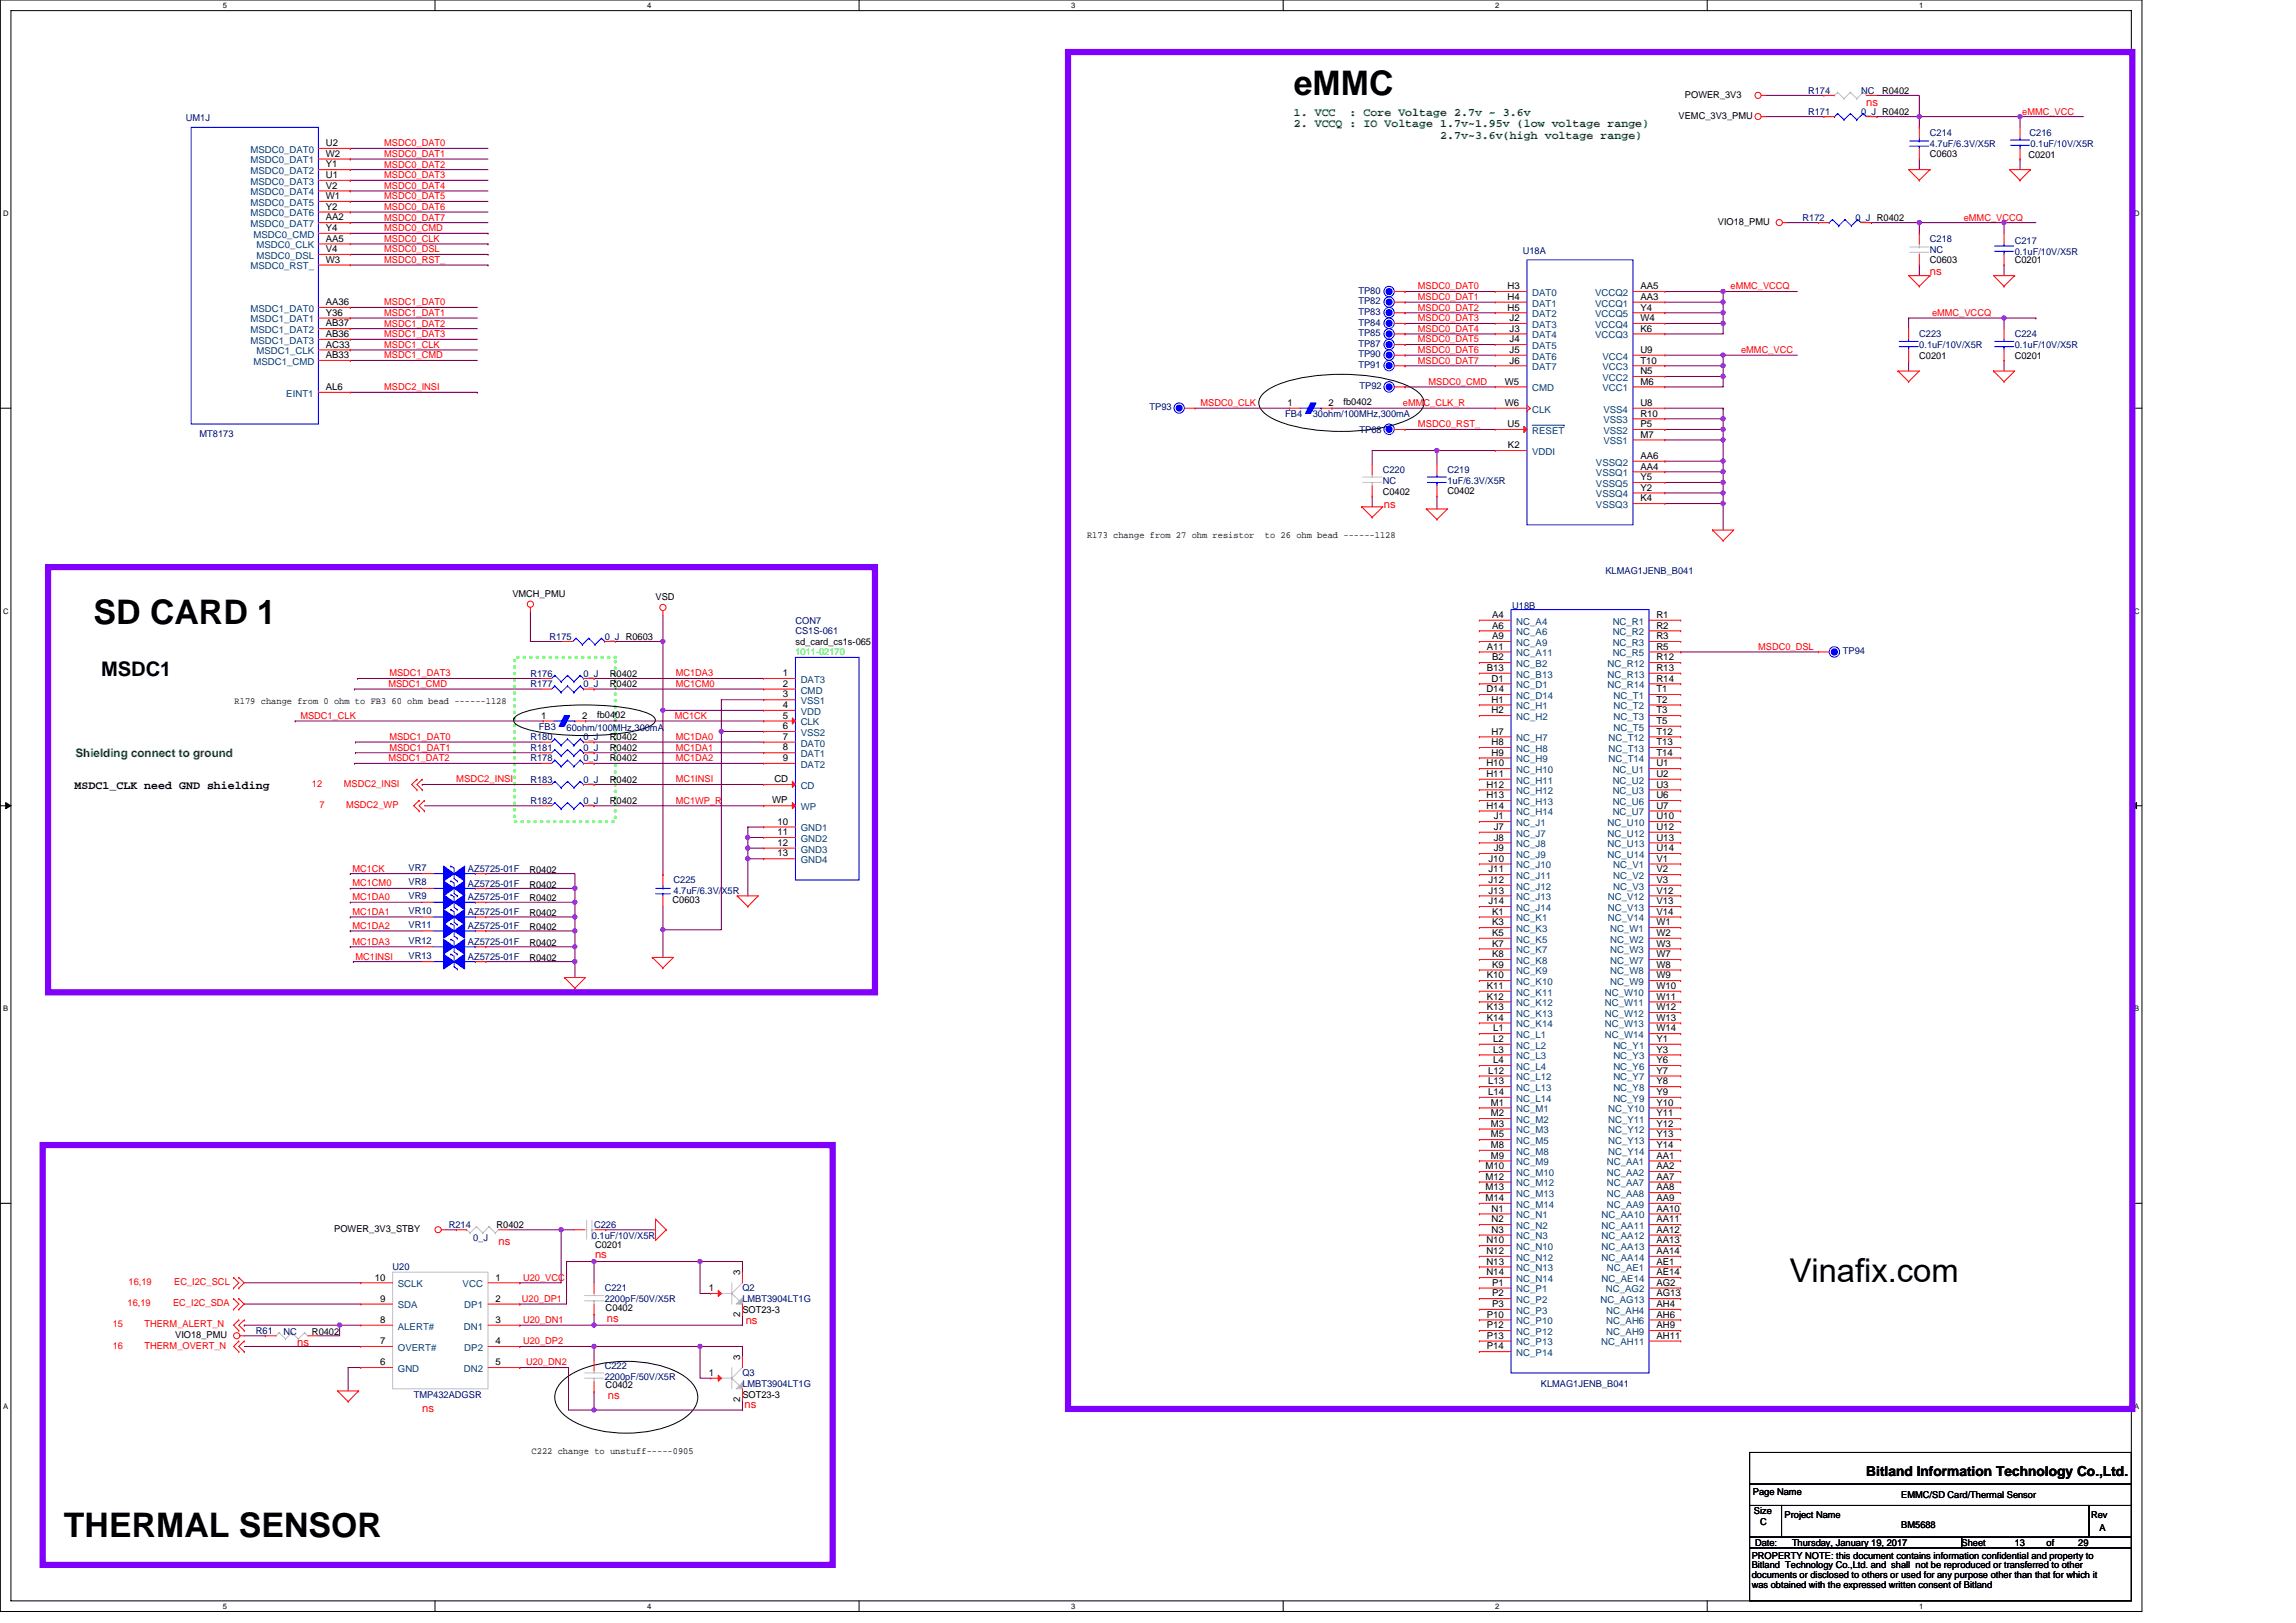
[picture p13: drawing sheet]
<svg xmlns="http://www.w3.org/2000/svg" width="297mm" height="210mm" viewBox="0 0 297 210" stroke-linecap="round" stroke-linejoin="round" font-family="sans-serif">
<defs><g id="words">
<g font-size="4.4">
<text x="167.4" y="12.3">eMMC</text>
<text x="12.1" y="80.8">SD CARD 1</text>
<text x="8.3" y="198.8">THERMAL SENSOR</text>
</g>
<text font-size="4.2" x="231.5" y="165.8">Vinafix.com</text>
<text font-size="2.6" x="13.1" y="87.5">MSDC1</text>
<text font-size="1.8" x="241.4" y="190.9">Bitland Information Technology Co.,Ltd.</text>
<g font-size="1.5" fill="#008000">
<text x="167.4" y="15">1. VCC</text>
<text x="167.4" y="16.5">2. VCCQ : IO Voltage 1.7v~1.95v (low voltage range)</text>
<text x="174.6" y="15">: Core Voltage 2.7v ~ 3.6v</text>
<text x="186.3" y="18">2.7v~3.6v(high voltage range)</text>
<text x="9.8" y="97.9">Shielding connect to ground</text>
</g>
<g font-size="1.5" fill="#f00">
<text x="241.4" y="13.7">ns</text>
<text x="249.7" y="35.6">ns</text>
<text x="179" y="65.8">ns</text>
<text x="64.5" y="161.1">ns</text>
<text x="77" y="162.8">ns</text>
<text x="78.5" y="171">ns</text>
<text x="96.5" y="171.3">ns</text>
<text x="38.5" y="174.1">ns</text>
<text x="54.6" y="182.6">ns</text>
<text x="78.6" y="181">ns</text>
<text x="96.3" y="182.2">ns</text>
</g>
<text font-size="1.5" x="9.6" y="102.1">MSDC1_CLK need GND shielding</text>
<g font-size="1.2" fill="#000080">
<text x="24" y="15.7">UM1J</text>
<text x="233.9" y="12.1">R174</text>
<text x="233.9" y="14.8">R171</text>
<text x="240.8" y="12.1">NC</text>
<text x="240.8" y="14.8">0_J R0402</text>
<text x="249.7" y="17.6">C214</text>
<text x="262.6" y="17.6">C216</text>
<text x="249.7" y="19">4.7uF/6.3V/X5R</text>
<text x="262.7" y="19">0.1uF/10V/X5R</text>
<text x="233.2" y="28.6">R172</text>
<text x="240.1" y="28.6">0_J R0402</text>
<text x="197" y="32.8">U18A</text>
<text x="249.7" y="31.3">C218</text>
<text x="249.7" y="32.7">NC</text>
<text x="260.6" y="31.6">C217</text>
<text x="260.6" y="33">0.1uF/10V/X5R</text>
<text x="175.7" y="38">TP80</text>
<text x="175.7" y="39.4">TP82</text>
<text x="175.7" y="40.8">TP83</text>
<text x="175.7" y="42.1">TP84</text>
<text x="175.7" y="43.5">TP85</text>
<text x="175.7" y="44.9">TP87</text>
<text x="175.7" y="46.2">TP90</text>
<text x="175.7" y="47.6">TP91</text>
<text x="248.3" y="43.6">C223</text>
<text x="248.3" y="45">0.1uF/10V/X5R</text>
<text x="260.6" y="43.6">C224</text>
<text x="260.6" y="45">0.1uF/10V/X5R</text>
<text x="148.7" y="53.1">TP93</text>
<text x="166.3" y="53.9">FB4</text>
<text x="169.8" y="53.9">30ohm/100MHz,300mA</text>
<text x="175.9" y="50.4">TP92</text>
<text x="25.8" y="56.5">MT8173</text>
<text x="175.9" y="56">TP68</text>
<text x="178.9" y="61.2">C220</text>
<text x="178.9" y="62.6">NC</text>
<text x="187.3" y="61.2">C219</text>
<text x="187.3" y="62.6">1uF/6.3V/X5R</text>
<text x="207.7" y="74.2">KLMAG1JENB_B041</text>
<text x="71.1" y="82.7">R175</text>
<text x="78.2" y="82.7">0_J R0603</text>
<text x="102.9" y="80.7">CON7</text>
<text x="102.9" y="82">CS1S-061</text>
<text x="195.6" y="78.8">U18B</text>
<text x="68.6" y="87.5">R176</text>
<text x="68.6" y="88.9">R177</text>
<text x="75.5" y="87.5">0_J</text>
<text x="75.5" y="88.9">0_J</text>
<text x="238.4" y="84.7">TP94</text>
<text x="68.6" y="95.8">R180</text>
<text x="69.7" y="94.4">FB3</text>
<text x="73.3" y="94.5">60ohm/100MHz,300mA</text>
<text x="75.5" y="95.8">0_J</text>
<text x="68.6" y="97.1">R181</text>
<text x="68.6" y="98.5">R178</text>
<text x="68.6" y="101.3">R183</text>
<text x="75.5" y="97.1">0_J</text>
<text x="75.5" y="98.5">0_J</text>
<text x="75.5" y="101.3">0_J</text>
<text x="68.6" y="104">R182</text>
<text x="75.5" y="104">0_J</text>
<text x="52.8" y="112.6">VR7</text>
<text x="60.5" y="112.8">AZ5725-01F</text>
<text x="52.8" y="116.3">VR9</text>
<text x="52.8" y="118.3">VR10</text>
<text x="52.8" y="114.6">VR8</text>
<text x="60.5" y="116.5">AZ5725-01F</text>
<text x="60.5" y="118.4">AZ5725-01F</text>
<text x="60.5" y="114.7">AZ5725-01F</text>
<text x="87.1" y="114.3">C225</text>
<text x="87.1" y="115.7">4.7uF/6.3V/X5R</text>
<text x="52.8" y="120">VR11</text>
<text x="52.8" y="122.1">VR12</text>
<text x="52.8" y="124">VR13</text>
<text x="60.5" y="120.2">AZ5725-01F</text>
<text x="60.5" y="122.2">AZ5725-01F</text>
<text x="60.5" y="124.2">AZ5725-01F</text>
<text x="58.1" y="158.9">R214</text>
<text x="61.2" y="160.5">0_J</text>
<text x="76.6" y="160.4">0.1uF/10V/X5R</text>
<text x="76.9" y="158.9">C226</text>
<text x="50.8" y="164.3">U20</text>
<text x="78.2" y="167.1">C221</text>
<text x="96.1" y="167.1">Q2</text>
<text x="33.1" y="172.6">R61</text>
<text x="36.7" y="172.7">NC</text>
<text x="78.2" y="168.5">2200pF/50V/X5R</text>
<text x="96.1" y="168.5">LMBT3904LT1G</text>
<text x="78.2" y="177.1">C222</text>
<text x="78.2" y="178.5">2200pF/50V/X5R</text>
<text x="96.1" y="178.1">Q3</text>
<text x="96.1" y="179.4">LMBT3904LT1G</text>
<text x="199.3" y="179.4">KLMAG1JENB_B041</text>
<text x="53.5" y="180.8">TMP432ADGSR</text>
</g>
<g font-size="1.2">
<text x="217.2" y="15.4">VEMC_3V3_PMU</text>
<text x="218" y="12.7">POWER_3V3</text>
<text x="243.5" y="12.1">R0402</text>
<text x="42.1" y="23">U1</text>
<text x="42.1" y="21.7">Y1</text>
<text x="42.1" y="20.3">W2</text>
<text x="42.1" y="18.9">U2</text>
<text x="249.7" y="20.3">C0603</text>
<text x="262.4" y="20.5">C0201</text>
<text x="42.1" y="29.9">Y4</text>
<text x="42.1" y="28.5">AA2</text>
<text x="42.1" y="27.1">Y2</text>
<text x="42.1" y="25.8">W1</text>
<text x="42.1" y="24.4">V2</text>
<text x="222.2" y="29.1">VIO18_PMU</text>
<text x="42.1" y="32.6">V4</text>
<text x="42.1" y="31.3">AA5</text>
<text x="42.1" y="34">W3</text>
<text x="249.7" y="34">C0603</text>
<text x="260.6" y="34">C0201</text>
<text x="42.1" y="40.9">Y36</text>
<text x="42.1" y="39.5">AA36</text>
<text x="195" y="37.4">H3</text>
<text x="195" y="38.8">H4</text>
<text x="195" y="40.2">H5</text>
<text x="195.3" y="41.6">J2</text>
<text x="212.2" y="40.2">Y4</text>
<text x="212.2" y="41.6">W4</text>
<text x="212.2" y="37.4">AA5</text>
<text x="212.2" y="38.8">AA3</text>
<text x="42.1" y="45">AC33</text>
<text x="42.1" y="46.3">AB33</text>
<text x="42.1" y="43.6">AB36</text>
<text x="42.1" y="42.2">AB37</text>
<text x="195.3" y="47">J6</text>
<text x="195.3" y="45.7">J5</text>
<text x="195.3" y="42.9">J3</text>
<text x="195.3" y="44.3">J4</text>
<text x="212.2" y="42.9">K6</text>
<text x="212.2" y="47">T10</text>
<text x="212.2" y="45.7">U9</text>
<text x="248.3" y="46.4">C0201</text>
<text x="260.6" y="46.4">C0201</text>
<text x="42.1" y="50.5">AL6</text>
<text x="166.6" y="52.5">1</text>
<text x="171.9" y="52.5">2</text>
<text x="173.8" y="52.4">fb0402</text>
<text x="194.7" y="49.8">W5</text>
<text x="194.7" y="52.5">W6</text>
<text x="212.2" y="53.9">R10</text>
<text x="212.2" y="52.5">U8</text>
<text x="212.2" y="49.8">M6</text>
<text x="212.2" y="48.4">N5</text>
<text x="195" y="55.3">U5</text>
<text x="195.1" y="58">K2</text>
<text x="212.2" y="59.4">AA6</text>
<text x="212.2" y="55.3">P5</text>
<text x="212.2" y="56.6">M7</text>
<text x="178.9" y="64.1">C0402</text>
<text x="187.3" y="63.9">C0402</text>
<text x="212.2" y="64.9">K4</text>
<text x="212.2" y="62.1">Y5</text>
<text x="212.2" y="63.5">Y2</text>
<text x="212.2" y="60.7">AA4</text>
<text x="140.6" y="69.6">R173 change from 27 ohm resistor</text>
<text x="163.6" y="69.6">to 26 ohm bead ------1128</text>
<text x="66.3" y="77.3">VMCH_PMU</text>
<text x="84.8" y="77.7">VSD</text>
<text x="102.9" y="83.4">sd_card_cs1s-065</text>
<text x="193" y="79.9">A4</text>
<text x="193" y="81.3">A6</text>
<text x="193" y="82.7">A9</text>
<text x="214.3" y="79.9">R1</text>
<text x="214.3" y="81.3">R2</text>
<text x="214.3" y="82.7">R3</text>
<text x="78.9" y="87.5">R0402</text>
<text x="78.9" y="88.9">R0402</text>
<text x="101.3" y="87.5">1</text>
<text x="101.3" y="88.9">2</text>
<text x="192.3" y="89.6">D14</text>
<text x="192.4" y="84.1">A11</text>
<text x="192.4" y="86.8">B13</text>
<text x="193" y="88.2">D1</text>
<text x="193" y="85.4">B2</text>
<text x="214.3" y="85.4">R12</text>
<text x="214.3" y="88.2">R14</text>
<text x="214.3" y="86.8">R13</text>
<text x="214.3" y="89.6">T1</text>
<text x="214.3" y="84.1">R5</text>
<text x="30.4" y="91.1">R179 change from 0 ohm to FB3 60 ohm bead ------1128</text>
<text x="70" y="93">1</text>
<text x="75.3" y="93">2</text>
<text x="77.3" y="92.9">fb0402</text>
<text x="78.9" y="95.8">R0402</text>
<text x="101.3" y="90.2">3</text>
<text x="101.3" y="91.6">4</text>
<text x="101.3" y="93">5</text>
<text x="101.3" y="94.3">6</text>
<text x="101.3" y="95.7">7</text>
<text x="193" y="90.9">H1</text>
<text x="193" y="92.3">H2</text>
<text x="193" y="95">H7</text>
<text x="214.3" y="95">T12</text>
<text x="214.3" y="90.9">T2</text>
<text x="214.3" y="92.3">T3</text>
<text x="214.3" y="93.7">T5</text>
<text x="78.9" y="97.1">R0402</text>
<text x="78.9" y="98.5">R0402</text>
<text x="78.9" y="101.3">R0402</text>
<text x="100.2" y="101.2">CD</text>
<text x="101.3" y="97.1">8</text>
<text x="101.3" y="98.5">9</text>
<text x="192.3" y="99.1">H10</text>
<text x="192.3" y="100.5">H11</text>
<text x="192.3" y="101.9">H12</text>
<text x="193" y="96.4">H8</text>
<text x="193" y="97.8">H9</text>
<text x="214.3" y="96.4">T13</text>
<text x="214.3" y="97.8">T14</text>
<text x="214.3" y="99.1">U1</text>
<text x="214.3" y="100.5">U2</text>
<text x="214.3" y="101.9">U3</text>
<text x="78.9" y="104">R0402</text>
<text x="99.9" y="103.9">WP</text>
<text x="100.6" y="106.7">10</text>
<text x="192.3" y="103.3">H13</text>
<text x="192.3" y="104.6">H14</text>
<text x="193.2" y="106">J1</text>
<text x="193.2" y="107.4">J7</text>
<text x="214.3" y="106">U10</text>
<text x="214.3" y="107.4">U12</text>
<text x="214.3" y="103.3">U6</text>
<text x="214.3" y="104.6">U7</text>
<text x="68.5" y="112.9">R0402</text>
<text x="100.6" y="108.1">11</text>
<text x="100.6" y="109.4">12</text>
<text x="100.6" y="110.8">13</text>
<text x="192.6" y="111.5">J10</text>
<text x="192.6" y="112.9">J11</text>
<text x="193.2" y="108.8">J8</text>
<text x="193.2" y="110.1">J9</text>
<text x="214.3" y="108.8">U13</text>
<text x="214.3" y="110.1">U14</text>
<text x="214.3" y="111.5">V1</text>
<text x="214.3" y="112.9">V2</text>
<text x="68.5" y="116.6">R0402</text>
<text x="68.5" y="118.5">R0402</text>
<text x="68.5" y="114.8">R0402</text>
<text x="87" y="116.9">C0603</text>
<text x="192.6" y="114.2">J12</text>
<text x="192.6" y="117">J14</text>
<text x="192.6" y="115.6">J13</text>
<text x="193" y="118.3">K1</text>
<text x="193" y="119.7">K3</text>
<text x="214.3" y="115.6">V12</text>
<text x="214.3" y="117">V13</text>
<text x="214.3" y="118.3">V14</text>
<text x="214.3" y="114.2">V3</text>
<text x="214.3" y="119.7">W1</text>
<text x="68.5" y="120.3">R0402</text>
<text x="68.5" y="122.4">R0402</text>
<text x="68.5" y="124.3">R0402</text>
<text x="193" y="121.1">K5</text>
<text x="193" y="122.5">K7</text>
<text x="193" y="123.8">K8</text>
<text x="193" y="125.2">K9</text>
<text x="214.3" y="121.1">W2</text>
<text x="214.3" y="122.5">W3</text>
<text x="214.3" y="123.8">W7</text>
<text x="214.3" y="125.2">W8</text>
<text x="192.4" y="126.6">K10</text>
<text x="192.4" y="128">K11</text>
<text x="192.4" y="129.3">K12</text>
<text x="192.4" y="130.7">K13</text>
<text x="214.3" y="128">W10</text>
<text x="214.3" y="129.3">W11</text>
<text x="214.3" y="130.7">W12</text>
<text x="214.3" y="126.6">W9</text>
<text x="192.4" y="132.1">K14</text>
<text x="193.2" y="133.4">L1</text>
<text x="193.2" y="134.8">L2</text>
<text x="193.2" y="136.2">L3</text>
<text x="193.2" y="137.6">L4</text>
<text x="214.3" y="134.8">Y1</text>
<text x="214.3" y="136.2">Y3</text>
<text x="214.3" y="137.6">Y6</text>
<text x="214.3" y="132.1">W13</text>
<text x="214.3" y="133.4">W14</text>
<text x="192.5" y="138.9">L12</text>
<text x="192.5" y="140.3">L13</text>
<text x="192.5" y="141.7">L14</text>
<text x="192.9" y="143">M1</text>
<text x="214.3" y="143">Y10</text>
<text x="214.3" y="138.9">Y7</text>
<text x="214.3" y="140.3">Y8</text>
<text x="214.3" y="141.7">Y9</text>
<text x="192.9" y="144.4">M2</text>
<text x="192.9" y="145.8">M3</text>
<text x="192.9" y="147.2">M5</text>
<text x="192.9" y="148.5">M8</text>
<text x="192.9" y="149.9">M9</text>
<text x="214.3" y="144.4">Y11</text>
<text x="214.3" y="145.8">Y12</text>
<text x="214.3" y="147.2">Y13</text>
<text x="214.3" y="148.5">Y14</text>
<text x="214.3" y="149.9">AA1</text>
<text x="192.2" y="151.3">M10</text>
<text x="192.2" y="152.6">M12</text>
<text x="192.2" y="154">M13</text>
<text x="192.2" y="155.4">M14</text>
<text x="214.3" y="151.3">AA2</text>
<text x="214.3" y="152.6">AA7</text>
<text x="214.3" y="154">AA8</text>
<text x="214.3" y="155.4">AA9</text>
<text x="43.2" y="159.4">POWER_3V3_STBY</text>
<text x="64.2" y="158.9">R0402</text>
<text x="77" y="161.5">C0201</text>
<text x="192.3" y="160.9">N10</text>
<text x="193" y="156.8">N1</text>
<text x="193" y="158.1">N2</text>
<text x="193" y="159.5">N3</text>
<text x="214.3" y="156.8">AA10</text>
<text x="214.3" y="158.1">AA11</text>
<text x="214.3" y="159.5">AA12</text>
<text x="214.3" y="160.9">AA13</text>
<text x="48.5" y="165.7">10</text>
<text x="64.1" y="165.7">1</text>
<text x="91.7" y="167">1</text>
<text x="95.8" y="165" transform="rotate(-90 95.8 165)">3</text>
<text x="192.3" y="165">N14</text>
<text x="192.3" y="163.6">N13</text>
<text x="192.3" y="162.2">N12</text>
<text x="193" y="167.7">P2</text>
<text x="193" y="166.3">P1</text>
<text x="214.3" y="162.2">AA14</text>
<text x="214.3" y="165">AE14</text>
<text x="214.3" y="167.7">AG13</text>
<text x="214.3" y="163.6">AE1</text>
<text x="214.3" y="166.3">AG2</text>
<text x="22.7" y="173.1">VIO18_PMU</text>
<text x="40.4" y="172.7">R0402</text>
<text x="49.2" y="171.2">8</text>
<text x="49.2" y="173.9">7</text>
<text x="49.2" y="168.4">9</text>
<text x="64.1" y="168.4">2</text>
<text x="64.1" y="173.9">4</text>
<text x="64.1" y="171.2">3</text>
<text x="78.4" y="169.6">C0402</text>
<text x="95.8" y="170.4" transform="rotate(-90 95.8 170.4)">2</text>
<text x="96.1" y="169.8">SOT23-3</text>
<text x="192.4" y="171.9">P12</text>
<text x="192.4" y="173.2">P13</text>
<text x="192.4" y="170.5">P10</text>
<text x="193" y="169.1">P3</text>
<text x="214.3" y="173.2">AH11</text>
<text x="214.3" y="169.1">AH4</text>
<text x="214.3" y="170.5">AH6</text>
<text x="214.3" y="171.9">AH9</text>
<text x="49.2" y="176.6">6</text>
<text x="64.1" y="176.6">5</text>
<text x="78.4" y="179.6">C0402</text>
<text x="91.7" y="178">1</text>
<text x="95.8" y="176" transform="rotate(-90 95.8 176)">3</text>
<text x="192.4" y="174.6">P14</text>
<text x="95.8" y="181.3" transform="rotate(-90 95.8 181.3)">2</text>
<text x="96.1" y="180.8">SOT23-3</text>
<text x="68.8" y="188.1">C222 change to unstuff-----0905</text>
<text x="226.8" y="193.4">Page Name</text>
<text x="226.9" y="195.9">Size</text>
<text x="227.7" y="197.3">C</text>
<text x="230.9" y="196.4">Project Name</text>
<text x="246" y="197.7">BM5688</text>
<text x="246" y="193.8">EMMC/SD Card/Thermal Sensor</text>
<text x="270.5" y="196.4">Rev</text>
<text x="226.6" y="201.7">PROPERTY NOTE: this document contains information confidential and property to</text>
<text x="226.6" y="202.9">Bitland Technology Co.,Ltd. and shall not be reproduced or transferred to other</text>
<text x="227" y="200">Date:</text>
<text x="231.8" y="200">Thursday, January 19, 2017</text>
<text x="253.8" y="200">Sheet</text>
<text x="260.6" y="200">13</text>
<text x="264.8" y="200">of</text>
<text x="268.9" y="200">29</text>
<text x="271.6" y="198.1">A</text>
<text x="226.6" y="204.2">documents or disclosed to others or used for any purpose other than that for which it</text>
<text x="226.6" y="205.5">was obtained with the expressed written consent of Bitland</text>
</g>
<g font-size="1.2" fill="#f00">
<text x="261.6" y="14.8">eMMC_VCC</text>
<text x="49.7" y="23.1">MSDC0_DAT3</text>
<text x="49.7" y="21.7">MSDC0_DAT2</text>
<text x="49.7" y="20.3">MSDC0_DAT1</text>
<text x="49.7" y="18.9">MSDC0_DAT0</text>
<text x="49.7" y="28.5">MSDC0_DAT7</text>
<text x="49.7" y="27.2">MSDC0_DAT6</text>
<text x="49.7" y="25.8">MSDC0_DAT5</text>
<text x="49.7" y="24.4">MSDC0_DAT4</text>
<text x="49.7" y="29.9">MSDC0_CMD</text>
<text x="254.1" y="28.5">eMMC_VCCQ</text>
<text x="49.7" y="31.3">MSDC0_CLK</text>
<text x="49.7" y="32.6">MSDC0_DSL</text>
<text x="49.7" y="34">MSDC0_RST_</text>
<text x="49.7" y="39.5">MSDC1_DAT0</text>
<text x="49.7" y="40.9">MSDC1_DAT1</text>
<text x="183.4" y="37.4">MSDC0_DAT0</text>
<text x="183.4" y="38.8">MSDC0_DAT1</text>
<text x="183.4" y="40.2">MSDC0_DAT2</text>
<text x="183.4" y="41.6">MSDC0_DAT3</text>
<text x="223.9" y="37.4">eMMC_VCCQ</text>
<text x="250" y="40.9">eMMC_VCCQ</text>
<text x="49.7" y="43.6">MSDC1_DAT3</text>
<text x="49.7" y="42.2">MSDC1_DAT2</text>
<text x="49.7" y="46.4">MSDC1_CMD</text>
<text x="49.7" y="45">MSDC1_CLK</text>
<text x="183.4" y="42.9">MSDC0_DAT4</text>
<text x="183.4" y="44.3">MSDC0_DAT5</text>
<text x="183.4" y="47.1">MSDC0_DAT7</text>
<text x="183.4" y="45.7">MSDC0_DAT6</text>
<text x="225.3" y="45.7">eMMC_VCC</text>
<text x="49.7" y="50.5">MSDC2_INSI</text>
<text x="155.3" y="52.5">MSDC0_CLK</text>
<text x="181.5" y="52.5">eMMC_CLK_R</text>
<text x="184.8" y="49.8">MSDC0_CMD</text>
<text x="183.4" y="55.3">MSDC0_RST_</text>
<text x="50.2" y="88.9">MSDC1_CMD</text>
<text x="50.4" y="87.5">MSDC1_DAT3</text>
<text x="87.4" y="87.5">MC1DA3</text>
<text x="87.4" y="88.9">MC1CM0</text>
<text x="227.5" y="84.1">MSDC0_DSL</text>
<text x="38.9" y="93">MSDC1_CLK</text>
<text x="50.4" y="95.7">MSDC1_DAT0</text>
<text x="87.3" y="93">MC1CK</text>
<text x="87.4" y="95.7">MC1DA0</text>
<text x="40.4" y="101.8">12</text>
<text x="44.5" y="101.8">MSDC2_INSI</text>
<text x="50.2" y="98.5">MSDC1_DAT2</text>
<text x="50.4" y="97.1">MSDC1_DAT1</text>
<text x="59" y="101.2">MSDC2_INSI</text>
<text x="87.4" y="97.1">MC1DA1</text>
<text x="87.4" y="98.5">MC1DA2</text>
<text x="87.4" y="101.2">MC1INSI</text>
<text x="41.3" y="104.5">7</text>
<text x="44.8" y="104.5">MSDC2_WP</text>
<text x="87.4" y="104">MC1WP_R</text>
<text x="45.6" y="112.8">MC1CK</text>
<text x="45.6" y="116.5">MC1DA0</text>
<text x="45.6" y="114.7">MC1CM0</text>
<text x="45.6" y="118.4">MC1DA1</text>
<text x="45.6" y="122.2">MC1DA3</text>
<text x="45.6" y="120.2">MC1DA2</text>
<text x="46" y="124.1">MC1INSI</text>
<text x="16.6" y="166.3">16,19</text>
<text x="22.5" y="166.3">EC_I2C_SCL</text>
<text x="67.7" y="165.7">U20_VCC</text>
<text x="14.6" y="171.7">15</text>
<text x="16.5" y="169">16,19</text>
<text x="18.7" y="171.7">THERM_ALERT_N</text>
<text x="22.4" y="169">EC_I2C_SDA</text>
<text x="67.5" y="168.4">U20_DP1</text>
<text x="67.7" y="171.2">U20_DN1</text>
<text x="67.7" y="173.9">U20_DP2</text>
<text x="14.6" y="174.5">16</text>
<text x="18.7" y="174.5">THERM_OVERT_N</text>
<text x="68.1" y="176.7">U20_DN2</text>
</g>
<g font-size="1.2" fill="#004080">
<text x="32.4" y="23.9">MSDC0_DAT3</text>
<text x="32.4" y="22.5">MSDC0_DAT2</text>
<text x="32.4" y="21.1">MSDC0_DAT1</text>
<text x="32.4" y="19.8">MSDC0_DAT0</text>
<text x="32.4" y="29.4">MSDC0_DAT7</text>
<text x="32.4" y="28">MSDC0_DAT6</text>
<text x="32.4" y="26.6">MSDC0_DAT5</text>
<text x="32.4" y="25.3">MSDC0_DAT4</text>
<text x="32.4" y="34.9">MSDC0_RST_</text>
<text x="32.8" y="30.8">MSDC0_CMD</text>
<text x="33.2" y="33.5">MSDC0_DSL</text>
<text x="33.2" y="32.1">MSDC0_CLK</text>
<text x="32.4" y="41.7">MSDC1_DAT1</text>
<text x="32.4" y="40.3">MSDC1_DAT0</text>
<text x="198.2" y="38.3">DAT0</text>
<text x="198.2" y="39.7">DAT1</text>
<text x="198.2" y="41">DAT2</text>
<text x="206.4" y="41">VCCQ5</text>
<text x="206.4" y="38.3">VCCQ2</text>
<text x="206.4" y="39.7">VCCQ1</text>
<text x="32.4" y="44.5">MSDC1_DAT3</text>
<text x="32.4" y="43.1">MSDC1_DAT2</text>
<text x="32.8" y="47.2">MSDC1_CMD</text>
<text x="33.2" y="45.8">MSDC1_CLK</text>
<text x="198.2" y="47.9">DAT7</text>
<text x="198.2" y="46.5">DAT6</text>
<text x="198.2" y="42.4">DAT3</text>
<text x="198.2" y="43.8">DAT4</text>
<text x="198.2" y="45.1">DAT5</text>
<text x="206.4" y="43.8">VCCQ3</text>
<text x="206.4" y="42.4">VCCQ4</text>
<text x="207.3" y="47.9">VCC3</text>
<text x="207.3" y="46.5">VCC4</text>
<text x="37" y="51.3">EINT1</text>
<text x="198.2" y="50.6">CMD</text>
<text x="198.2" y="53.4">CLK</text>
<text x="207.3" y="50.6">VCC1</text>
<text x="207.3" y="49.3">VCC2</text>
<text x="207.4" y="53.4">VSS4</text>
<text x="198.2" y="56.1">RESET</text>
<text x="198.2" y="58.9">VDDI</text>
<text x="207.4" y="54.8">VSS3</text>
<text x="207.4" y="56.1">VSS2</text>
<text x="207.4" y="57.5">VSS1</text>
<text x="206.5" y="65.7">VSSQ3</text>
<text x="206.5" y="60.2">VSSQ2</text>
<text x="206.5" y="63">VSSQ5</text>
<text x="206.5" y="64.3">VSSQ4</text>
<text x="206.5" y="61.6">VSSQ1</text>
<text x="196.2" y="80.8">NC_A4</text>
<text x="196.2" y="82.2">NC_A6</text>
<text x="196.2" y="83.6">NC_A9</text>
<text x="208.6" y="80.8">NC_R1</text>
<text x="208.6" y="82.2">NC_R2</text>
<text x="208.6" y="83.6">NC_R3</text>
<text x="103.6" y="88.3">DAT3</text>
<text x="103.6" y="89.7">CMD</text>
<text x="196.2" y="84.9">NC_A11</text>
<text x="196.2" y="86.3">NC_B2</text>
<text x="196.2" y="87.7">NC_B13</text>
<text x="196.2" y="89">NC_D1</text>
<text x="208" y="86.3">NC_R12</text>
<text x="208" y="89">NC_R14</text>
<text x="208" y="87.7">NC_R13</text>
<text x="208.6" y="84.9">NC_R5</text>
<text x="103.6" y="91.1">VSS1</text>
<text x="103.6" y="92.5">VDD</text>
<text x="103.6" y="93.9">CLK</text>
<text x="103.6" y="95.2">VSS2</text>
<text x="196.2" y="90.4">NC_D14</text>
<text x="196.2" y="91.8">NC_H1</text>
<text x="196.2" y="93.2">NC_H2</text>
<text x="196.2" y="95.9">NC_H7</text>
<text x="208.1" y="95.9">NC_T12</text>
<text x="208.8" y="90.4">NC_T1</text>
<text x="208.8" y="91.8">NC_T2</text>
<text x="208.8" y="93.2">NC_T3</text>
<text x="208.8" y="94.5">NC_T5</text>
<text x="103.6" y="96.6">DAT0</text>
<text x="103.6" y="98">DAT1</text>
<text x="103.6" y="99.3">DAT2</text>
<text x="196.2" y="97.3">NC_H8</text>
<text x="196.2" y="98.6">NC_H9</text>
<text x="196.2" y="100">NC_H10</text>
<text x="196.2" y="101.4">NC_H11</text>
<text x="208.1" y="97.3">NC_T13</text>
<text x="208.1" y="98.6">NC_T14</text>
<text x="208.6" y="100">NC_U1</text>
<text x="208.6" y="101.4">NC_U2</text>
<text x="103.6" y="102.1">CD</text>
<text x="103.6" y="104.8">WP</text>
<text x="103.6" y="107.6">GND1</text>
<text x="196.2" y="102.8">NC_H12</text>
<text x="196.2" y="104.1">NC_H13</text>
<text x="196.2" y="105.5">NC_H14</text>
<text x="196.2" y="106.9">NC_J1</text>
<text x="208" y="106.9">NC_U10</text>
<text x="208.6" y="102.8">NC_U3</text>
<text x="208.6" y="104.1">NC_U6</text>
<text x="208.6" y="105.5">NC_U7</text>
<text x="103.6" y="108.9">GND2</text>
<text x="103.6" y="110.3">GND3</text>
<text x="103.6" y="111.7">GND4</text>
<text x="196.2" y="108.2">NC_J7</text>
<text x="196.2" y="109.6">NC_J8</text>
<text x="196.2" y="111">NC_J9</text>
<text x="196.2" y="112.4">NC_J10</text>
<text x="196.2" y="113.7">NC_J11</text>
<text x="208" y="108.2">NC_U12</text>
<text x="208" y="109.6">NC_U13</text>
<text x="208" y="111">NC_U14</text>
<text x="208.7" y="112.4">NC_V1</text>
<text x="208.7" y="113.7">NC_V2</text>
<text x="196.2" y="115.1">NC_J12</text>
<text x="196.2" y="117.9">NC_J14</text>
<text x="196.2" y="116.5">NC_J13</text>
<text x="196.2" y="119.2">NC_K1</text>
<text x="208" y="116.5">NC_V12</text>
<text x="208" y="117.9">NC_V13</text>
<text x="208" y="119.2">NC_V14</text>
<text x="208.7" y="115.1">NC_V3</text>
<text x="196.2" y="120.6">NC_K3</text>
<text x="196.2" y="122">NC_K5</text>
<text x="196.2" y="123.3">NC_K7</text>
<text x="196.2" y="124.7">NC_K8</text>
<text x="208.3" y="120.6">NC_W1</text>
<text x="208.3" y="122">NC_W2</text>
<text x="208.3" y="123.3">NC_W3</text>
<text x="208.3" y="124.7">NC_W7</text>
<text x="196.2" y="126.1">NC_K9</text>
<text x="196.2" y="127.4">NC_K10</text>
<text x="196.2" y="128.8">NC_K11</text>
<text x="196.2" y="130.2">NC_K12</text>
<text x="196.2" y="131.6">NC_K13</text>
<text x="207.6" y="128.8">NC_W10</text>
<text x="207.6" y="130.2">NC_W11</text>
<text x="207.6" y="131.6">NC_W12</text>
<text x="208.3" y="126.1">NC_W8</text>
<text x="208.3" y="127.4">NC_W9</text>
<text x="196.2" y="132.9">NC_K14</text>
<text x="196.2" y="134.3">NC_L1</text>
<text x="196.2" y="135.7">NC_L2</text>
<text x="196.2" y="137.1">NC_L3</text>
<text x="207.6" y="132.9">NC_W13</text>
<text x="207.6" y="134.3">NC_W14</text>
<text x="208.7" y="135.7">NC_Y1</text>
<text x="208.7" y="137.1">NC_Y3</text>
<text x="196.2" y="138.4">NC_L4</text>
<text x="196.2" y="139.8">NC_L12</text>
<text x="196.2" y="141.2">NC_L13</text>
<text x="196.2" y="142.5">NC_L14</text>
<text x="196.2" y="143.9">NC_M1</text>
<text x="208" y="143.9">NC_Y10</text>
<text x="208.7" y="138.4">NC_Y6</text>
<text x="208.7" y="139.8">NC_Y7</text>
<text x="208.7" y="141.2">NC_Y8</text>
<text x="208.7" y="142.5">NC_Y9</text>
<text x="196.2" y="145.3">NC_M2</text>
<text x="196.2" y="146.6">NC_M3</text>
<text x="196.2" y="148">NC_M5</text>
<text x="196.2" y="149.4">NC_M8</text>
<text x="208" y="145.3">NC_Y11</text>
<text x="208" y="146.6">NC_Y12</text>
<text x="208" y="148">NC_Y13</text>
<text x="208" y="149.4">NC_Y14</text>
<text x="196.2" y="150.8">NC_M9</text>
<text x="196.2" y="152.1">NC_M10</text>
<text x="196.2" y="153.5">NC_M12</text>
<text x="196.2" y="154.9">NC_M13</text>
<text x="207.9" y="150.8">NC_AA1</text>
<text x="207.9" y="152.1">NC_AA2</text>
<text x="207.9" y="153.5">NC_AA7</text>
<text x="207.9" y="154.9">NC_AA8</text>
<text x="196.2" y="161.7">NC_N10</text>
<text x="196.2" y="156.3">NC_M14</text>
<text x="196.2" y="157.6">NC_N1</text>
<text x="196.2" y="159">NC_N2</text>
<text x="196.2" y="160.4">NC_N3</text>
<text x="207.2" y="157.6">NC_AA10</text>
<text x="207.2" y="159">NC_AA11</text>
<text x="207.2" y="160.4">NC_AA12</text>
<text x="207.2" y="161.7">NC_AA13</text>
<text x="207.9" y="156.3">NC_AA9</text>
<text x="51.5" y="166.5">SCLK</text>
<text x="59.9" y="166.5">VCC</text>
<text x="196.2" y="167.2">NC_P1</text>
<text x="196.2" y="165.9">NC_N14</text>
<text x="196.2" y="164.5">NC_N13</text>
<text x="196.2" y="163.1">NC_N12</text>
<text x="207.2" y="163.1">NC_AA14</text>
<text x="207.2" y="165.9">NC_AE14</text>
<text x="207.7" y="167.2">NC_AG2</text>
<text x="207.9" y="164.5">NC_AE1</text>
<text x="51.5" y="172">ALERT#</text>
<text x="51.5" y="169.3">SDA</text>
<text x="60" y="172">DN1</text>
<text x="60.1" y="169.3">DP1</text>
<text x="196.2" y="172.7">NC_P12</text>
<text x="196.2" y="171.3">NC_P10</text>
<text x="196.2" y="170">NC_P3</text>
<text x="196.2" y="168.6">NC_P2</text>
<text x="207.1" y="168.6">NC_AG13</text>
<text x="207.8" y="170">NC_AH4</text>
<text x="207.8" y="171.3">NC_AH6</text>
<text x="207.8" y="172.7">NC_AH9</text>
<text x="51.5" y="177.5">GND</text>
<text x="51.5" y="174.8">OVERT#</text>
<text x="60" y="177.5">DN2</text>
<text x="60.1" y="174.8">DP2</text>
<text x="196.2" y="174.1">NC_P13</text>
<text x="196.2" y="175.5">NC_P14</text>
<text x="207.1" y="174.1">NC_AH11</text>
</g>
<text font-size="1.2" fill="#0f0" x="102.9" y="84.8">1011-02170</text>
<g font-size="1">
<text x="28.8" y="1">5</text>
<text x="83.7" y="1">4</text>
<text x="138.6" y="1">3</text>
<text x="193.4" y="1">2</text>
<text x="248.3" y="1">1</text>
<text x=".4" y="28">D</text>
<text x="276.1" y="28">D</text>
<text x=".4" y="79.4">C</text>
<text x="276.1" y="79.4">C</text>
<text x=".4" y="130.9">B</text>
<text x="276.1" y="130.9">B</text>
<text x=".4" y="182.3">A</text>
<text x="276.1" y="182.3">A</text>
<text x="28.8" y="208.2">5</text>
<text x="83.7" y="208.2">4</text>
<text x="138.6" y="208.2">3</text>
<text x="193.4" y="208.2">2</text>
<text x="248.3" y="208.2">1</text>
</g>
</g></defs>
<path d="M0 0h277.1v208.5h-277.1zM1.4 1.4h274.3v205.7h-274.3z" fill="none" stroke="#000" stroke-width=".13"/>
<g fill="#fff">
<path d="M28.8 .1h.6v1.1h-.6z"/>
<path d="M28.8 207.3h.6v1.1h-.6z"/>
</g>
<path d="M56.3 0v1.4M56.3 207.1v1.4" fill="none" stroke="#000" stroke-width=".13"/>
<g fill="#fff">
<path d="M83.7 .1h.6v1.1h-.6z"/>
<path d="M83.7 207.3h.6v1.1h-.6z"/>
</g>
<path d="M111.1 0v1.4M111.1 207.1v1.4" fill="none" stroke="#000" stroke-width=".13"/>
<g fill="#fff">
<path d="M138.6 .1h.5v1.1h-.5z"/>
<path d="M138.6 207.3h.5v1.1h-.5z"/>
</g>
<path d="M166 0v1.4M166 207.1v1.4" fill="none" stroke="#000" stroke-width=".13"/>
<g fill="#fff">
<path d="M193.4 .1h.6v1.1h-.6z"/>
<path d="M193.4 207.3h.6v1.1h-.6z"/>
</g>
<path d="M220.9 0v1.4M220.9 207.1v1.4" fill="none" stroke="#000" stroke-width=".13"/>
<g fill="#fff">
<path d="M248.3 .1h.6v1.1h-.6z"/>
<path d="M248.3 207.3h.6v1.1h-.6z"/>
<path d="M.4 27.1h.7v1.1h-.7z"/>
<path d="M276.1 27.1h.7v1.1h-.7z"/>
<path d="M.4 78.5h.7v1.1h-.7z"/>
<path d="M276.1 78.5h.7v1.1h-.7z"/>
</g>
<path d="M0 52.8h1.4M275.7 52.8h1.4" fill="none" stroke="#000" stroke-width=".13"/>
<g fill="#fff">
<path d="M.4 130h.7v1.1h-.7z"/>
<path d="M276.1 130h.7v1.1h-.7z"/>
</g>
<path d="M0 104.2h1.4M275.7 104.2h1.4" fill="none" stroke="#000" stroke-width=".13"/>
<path d="M.7 103.8l.7 .4-.7 .4zM275.7 104.2l.7-.4v.8z" fill="#000" stroke="#000" stroke-width=".13"/>
<g fill="#fff">
<path d="M.4 181.4h.7v1.1h-.7z"/>
<path d="M276.1 181.4h.7v1.1h-.7z"/>
</g>
<g fill="none" stroke="#000" stroke-width=".13">
<path d="M163.3 51a7.1 7.1 0 0 1 3.2-1.7 26.9 26.9 0 0 1 15.1 .4 4.4 4.4 0 0 1 2.5 1.9 1.73 1.73 0 0 1-.9 2.1 14.5 14.5 0 0 1-6.6 2 25.5 25.5 0 0 1-11.1-1.2 4.4 4.4 0 0 1-2.5-1.8l-.1-.6 .1-.5zM66.6 92.9a4.8 4.8 0 0 1 2.5-1.1 35.7 35.7 0 0 1 13.9 .2l1.3 .5 .4 .4 .1 .3-.1 .3a4.9 4.9 0 0 1-2.6 1.1 35.1 35.1 0 0 1-13.9-.2l-1.3-.6-.3-.3-.2-.3zM0 155.7h1.4M275.7 155.7h1.4M72.6 178.8a10 10 0 0 1 5.7-2.5 15.8 15.8 0 0 1 9.7 1.4 4 4 0 0 1 2.3 3.1 3.3 3.3 0 0 1-1.5 2.5 14 14 0 0 1-9.1 2.1 12.2 12.2 0 0 1-6.4-2.1 3.1 3.1 0 0 1-1.4-3.2l.3-.7zM226.4 187.9h49.3v4.1h-49.3zM226.4 192h49.3v2.8h-49.3zM226.4 194.8h4.1v4.1h-4.1zM226.4 198.9h27.4v1.4h-27.4zM230.5 194.8h39.8v4.1h-39.8zM253.8 198.9h21.9v1.4h-21.9zM270.3 194.8h5.4v4.1h-5.4z"/>
<path d="M226.4 200.3h49.3v6.8h-49.3z"/>
</g>
<path d="M66.6 85h13v21.3h-13z" fill="none" stroke="#0f0" stroke-width=".4" stroke-dasharray="0 .8"/>
<path d="M138.2 6.7h137.7v175.6h-137.7zM6.2 73.4h107v55h-107zM5.5 148.1h102.2v54.4h-102.2z" fill="none" stroke="#8000ff" stroke-width=".8"/>
<g fill="none" stroke="#800040" stroke-width=".13">
<path d="M45.3 19.2h.1M45.3 19.2h17.8M228.4 15.1h7.6M228.4 12.3h7.6M242.8 15.1h.1M242.8 15.1h18.5M242.8 12.3h5.5v2.8M248.3 15.1v1.4M248.3 15.1h.1M261.3 15.1h8.3M261.3 15.1v1.4M45.3 28.8h.1"/>
<path d="M45.3 27.4h.1M45.3 26.1h.1M45.3 24.7h.1M45.3 23.3h.1M45.3 21.9h.1M45.3 20.6h.1M45.3 28.8h17.8M45.3 27.4h17.8M45.3 26.1h17.8M45.3 24.7h17.8M45.3 23.3h17.8M45.3 21.9h17.8"/>
<path d="M45.3 20.6h17.8M45.3 39.8h.1M45.3 39.8h16.5M45.3 30.2h17.8M45.3 31.6h17.8M45.3 32.9h17.8M45.3 34.3h17.8M63.1 30.2h.1M63.1 31.6h.1M63.1 32.9h.1M63.1 34.3h.1M181.8 37.7h.1"/>
<path d="M181.8 39.1h.1M181.8 37.7h11.6M181.8 39.1h11.6M215.4 39.1h7.5M215.4 37.7h7.5v1.4M222.9 37.7h.1M222.9 37.7h9.6M222.9 39.1h.1M222.9 39.1v1.4M231.2 28.8h4.1M242.1 28.8h.1M248.3 20.6v1.3"/>
<path d="M248.3 34.3v1.4M248.3 28.8v1.4M248.3 28.8h.1M259.3 28.8v1.4M259.3 34.3v1.4M259.3 28.8h.1M261.3 20.6v1.3M263.4 28.8h-21.3M45.3 43.9h.1M45.3 41.1h.1M45.3 42.5h.1M45.3 46.6h.1"/>
<path d="M45.3 45.3h.1M45.3 43.9h16.5M45.3 41.1h16.5M45.3 42.5h16.5M45.3 46.6h16.5M45.3 45.3h16.5M45.3 50.8h16.5M61.8 50.8h.1M154.6 52.8h12.2M166.8 52.8h.1M172.3 52.8h.1M172.3 52.8h21.1"/>
<path d="M181.8 55.6h.1M181.8 44.6h.1M181.8 47.3h.1M181.8 46h.1M181.8 40.5h.1M181.8 41.8h.1M181.8 55.6h11.6M181.8 46h11.6M181.8 44.6h11.6M181.8 47.3h11.6M181.8 40.5h11.6M181.8 41.8h11.6"/>
<path d="M181.8 50.1h.1M181.8 43.2h.1M181.8 50.1h11.6M181.8 43.2h11.6M185.9 58.3h.1M185.9 58.3h7.5M185.9 58.3v1.8M185.9 58.3h-8.4v1.8M215.4 48.7h7.5M215.4 47.3h7.5M215.4 40.5h7.5M215.4 59.7h.1"/>
<path d="M215.4 56.9h7.5M215.4 52.8h7.5M215.4 54.2h7.5M215.4 55.6h.1M215.4 41.8h7.5M215.4 46h7.5v1.3M215.4 55.6h7.5M215.4 59.7h7.5M222.9 48.7v1.4h-7.5M222.9 47.3h.1M222.9 47.3v1.4M222.9 46h.1"/>
<path d="M222.9 46h9.6M222.9 41.8v1.4h-7.5M222.9 41.8h.1M222.9 40.5v1.3M222.9 52.8h.1M222.9 54.2v1.4M222.9 55.6v1.3M222.9 59.7v1.3M222.9 56.9h.1M222.9 52.8v1.4M222.9 56.9v2.8M246.9 41.1h.1"/>
<path d="M246.9 41.1h16.5M246.9 41.1v1.4M246.9 46.6v1.4M259.3 41.1v1.4M259.3 46.6v1.4M263.4 41.1h.1M68.6 79.1v3.9h4.1M85.8 79.6v3.4M177.5 64.2v1.4M185.9 64.2v1.6M215.4 63.8h7.5M215.4 65.2h7.5"/>
<path d="M215.4 61h7.5M215.4 62.4h7.5M222.9 61h.1M222.9 62.4v1.4M222.9 65.2h.1M222.9 63.8h.1M222.9 61v1.4M222.9 63.8v4.8M38.2 93.3h.1M38.2 93.3h32.1M45.9 98.8h.1M45.9 89.2h.1"/>
<path d="M45.9 98.8h24.1M45.9 89.2h24.1M46 96h.1M46 97.4h.1M46 97.4h24M46 96h24M46.3 87.8h.1M46.3 87.8h23.7M75.8 93.3h.1M75.8 93.3h23M76.9 97.4h.1M76.9 97.4h21.9"/>
<path d="M76.9 96h.1M76.9 98.8h.1M76.9 87.8h.1M76.9 89.2h.1M76.9 96h21.9M76.9 98.8h21.9M76.9 87.8h21.9M76.9 89.2h21.9M79.6 83h6.2M85.8 83h.1M85.8 83v30.2M85.8 91.9h13"/>
<path d="M85.8 91.9h.1M93.3 94.6v25.7h-7.5v-3M93.3 94.6h.1M93.3 94.6h5.5M98.8 90.5h-5.5v4.1M217.4 84.3h.1M217.4 84.3h17.9M45.3 114.9h.1M45.3 113h.1M45.3 118.6h.1M45.3 114.9h9.3M45.3 113h9.3"/>
<path d="M45.3 118.6h9.3M45.3 116.7h.1M45.3 116.7h9.3M54.6 101.5h.1M54.6 101.5h15.4M54.9 104.2h15.1M62.9 116.7h11.5M62.9 118.6h11.5M62.9 113h11.5v1.9M62.9 114.9h11.5M74.4 114.9v1.8M74.4 116.7h.1"/>
<path d="M74.4 116.7v1.9M74.4 118.6h.1M74.4 118.6v1.8M74.4 114.9h.1M76.9 101.5h.1M76.9 104.2h.1M76.9 101.5h21.9M76.9 104.2h21.9M96.7 111.1v4.8M96.7 108.4h2.1M96.7 108.4h.1M96.7 109.7h2.1"/>
<path d="M96.7 109.7v1.4M96.7 111.1h.1M96.7 108.4v1.3M96.7 111.1h2.1M98.8 107h-2.1v1.4M45.3 122.5h.1M45.3 120.4h.1M45.3 122.5h9.3M45.3 120.4h9.3M45.7 124.4h.1M45.7 124.4h8.9M62.9 124.4h11.5"/>
<path d="M62.9 122.5h11.5M62.9 120.4h11.5M74.4 120.4h.1M74.4 120.4v2.1M74.4 122.5h.1M74.4 122.5v1.9M74.4 124.4h.1M74.4 124.4v2.1M85.8 120.3h.1M85.8 120.3v3.6M57.7 159.1h1.3M65.9 159.1h6.7"/>
<path d="M72.6 159.1h.1M72.6 159.1v6.9h-5.4M72.6 159.1h1.6M78.4 159.1h6.4M31.6 174.2h15.1M31.6 168.7h15.1M31.6 166h15.1M31.6 172.8h2.7M31.6 171.4h.1M31.6 171.4h12.3M43.9 171.4v1.4h-2.7M43.9 171.4h2.8"/>
<path d="M46.7 176.9h-1.7v3.1M67.2 176.9h6.4v5.5h3.3M67.2 168.7h.1M67.2 176.9h.1M67.2 171.4h.1M67.2 171.4h9.7M67.2 166h.1M67.2 174.2h.1M67.2 174.2h23.4M76.9 163.2h.1M76.9 163.2h13.7M76.9 174.2h.1"/>
<path d="M76.9 174.2v1.8M76.9 170.1v1.3M76.9 163.2h-3.6v5.5h-6.1M76.9 163.2v2.8M90.6 174.2v4.1h1.3M90.6 174.2h5.5v1.4M90.6 163.2v4.1h1.3M90.6 163.2h5.5v1.4M96.1 170.1v1.3h-19.2M76.9 180.1v2.3M76.9 182.4h.1M96.1 181.1v1.3h-19.2"/>
</g>
<g fill="#f0f" stroke="#f0f" stroke-width=".13">
<circle cx="259.3" cy="28.8" r=".27"/>
<circle cx="248.3" cy="28.8" r=".27"/>
<circle cx="248.3" cy="15.1" r=".27"/>
<circle cx="85.8" cy="83" r=".27"/>
<circle cx="76.8" cy="182.4" r=".27"/>
<circle cx="90.6" cy="174.2" r=".27"/>
<circle cx="76.8" cy="171.4" r=".27"/>
<circle cx="90.6" cy="163.2" r=".27"/>
<circle cx="76.8" cy="163.2" r=".27"/>
<circle cx="72.6" cy="159.1" r=".27"/>
<circle cx="76.8" cy="174.2" r=".27"/>
<circle cx="222.9" cy="48.7" r=".27"/>
<circle cx="222.9" cy="47.3" r=".27"/>
<circle cx="222.9" cy="41.8" r=".27"/>
<circle cx="222.9" cy="59.7" r=".27"/>
<circle cx="261.3" cy="15.1" r=".27"/>
<circle cx="222.9" cy="45.9" r=".27"/>
<circle cx="222.9" cy="40.5" r=".27"/>
<circle cx="222.9" cy="39.1" r=".27"/>
<circle cx="259.3" cy="41.1" r=".27"/>
<circle cx="43.9" cy="171.4" r=".27"/>
<circle cx="222.9" cy="55.5" r=".27"/>
<circle cx="222.9" cy="54.2" r=".27"/>
<circle cx="222.9" cy="62.4" r=".27"/>
<circle cx="222.9" cy="61" r=".27"/>
<circle cx="222.9" cy="65.1" r=".27"/>
<circle cx="222.9" cy="56.9" r=".27"/>
<circle cx="222.9" cy="63.8" r=".27"/>
<circle cx="185.9" cy="58.3" r=".27"/>
<circle cx="222.9" cy="37.7" r=".27"/>
<circle cx="85.8" cy="120.3" r=".27"/>
<circle cx="85.8" cy="91.9" r=".27"/>
<circle cx="96.7" cy="109.7" r=".27"/>
<circle cx="96.7" cy="108.3" r=".27"/>
<circle cx="96.7" cy="111.1" r=".27"/>
<circle cx="74.4" cy="114.9" r=".27"/>
<circle cx="74.4" cy="116.7" r=".27"/>
<circle cx="74.4" cy="118.6" r=".27"/>
<circle cx="74.4" cy="120.4" r=".27"/>
<circle cx="74.4" cy="122.5" r=".27"/>
<circle cx="74.4" cy="124.4" r=".27"/>
<circle cx="93.3" cy="94.6" r=".27"/>
</g>
<g fill="none" stroke="#f00" stroke-width=".13">
<path d="M41.2 19.2h4.1M45.3 19.2h.1M227.9 15.1h.5M227.9 12.3h.5M236 12.3h.1M236 15.1h.1M236 12.3h1.3M236 15.1h1.3M241.4 12.3h1.4M241.4 15.1h1.4M248.3 19.2v1.4M248.3 16.5h.1"/>
<path d="M248.3 16.5v1.3M261.3 16.5v1.3M261.3 19.2v1.4M41.2 28.8h4.1M41.2 39.8h4.1M41.2 34.3h4.1M41.2 32.9h4.1M41.2 31.6h4.1M41.2 30.2h4.1M41.2 27.4h4.1M41.2 26.1h4.1M41.2 24.7h4.1"/>
<path d="M41.2 23.3h4.1M41.2 21.9h4.1M41.2 20.6h4.1M45.3 39.8h.1M45.3 34.3h.1M45.3 32.9h.1M45.3 31.6h.1M45.3 30.2h.1M45.3 28.8h.1M45.3 27.4h.1M45.3 26.1h.1M45.3 24.7h.1"/>
<path d="M45.3 23.3h.1M45.3 21.9h.1M45.3 20.6h.1M180.4 37.7h1.4M180.4 39.1h1.4M181.8 37.7h.1M181.8 39.1h.1M193.4 37.7h.1M193.4 39.1h.1M193.4 37.7h4.1M193.4 39.1h4.1M211.3 37.7h4.1"/>
<path d="M211.3 39.1h4.1M215.4 37.7h.1M215.4 39.1h.1M230.6 28.8h.6M235.3 28.8h.1M235.3 28.8h1.3M240.8 28.8h1.3M248.3 32.9v1.4M248.3 30.2h.1M248.3 30.2v1.4M248.3 37h.1M248.3 23.3h.1"/>
<path d="M249.7 35.7h-2.8l1.4 1.3M249.7 35.7h.1M249.7 21.9h-2.8l1.4 1.4M249.7 21.9h.1M249.7 35.7l-1.4 1.3M249.7 21.9l-1.4 1.4M259.3 37h.1M259.3 30.2v1.4M259.3 34.3h.1M259.3 32.9v1.4M260.6 35.7h-2.7l1.4 1.3M260.6 35.7h.1"/>
<path d="M260.6 35.7l-1.3 1.3M261.3 20.6h.1M261.3 23.3h.1M262.7 21.9h-2.7l1.3 1.4M262.7 21.9h.1M262.7 21.9l-1.4 1.4M41.2 50.8h4.1M41.2 45.3h4.1M41.2 43.9h4.1M41.2 42.5h4.1M41.2 41.1h4.1M41.2 46.6h4.1"/>
<path d="M45.3 50.8h.1M45.3 45.3h.1M45.3 43.9h.1M45.3 42.5h.1M45.3 41.1h.1M45.3 46.6h.1M153.2 52.8h1.4M154.6 52.8h.1M166.8 52.8h.1M166.8 52.8h1.4M170.9 52.8h1.4M172.3 52.8h.1"/>
<path d="M180.4 47.3h1.4M180.4 43.2h1.4M180.4 46h1.4M180.4 40.5h1.4M180.4 41.8h1.4M180.4 55.6h1.4M180.4 50.1h1.4M180.4 44.6h1.4M181.8 50.1h.1M181.8 55.6h.1M181.8 40.5h.1M181.8 41.8h.1"/>
<path d="M181.8 43.2h.1M181.8 44.6h.1M181.8 46h.1M181.8 47.3h.1M193.4 47.3h.1M193.4 55.6h.1M193.4 46h.1M193.4 50.1h.1M193.4 52.8h.1M193.4 40.5h.1M193.4 41.8h.1M193.4 43.2h.1"/>
<path d="M193.4 44.6h.1M193.4 58.3h.1M193.4 47.3h4.1M193.4 43.2h4.1M193.4 46h4.1M193.4 40.5h4.1M193.4 41.8h4.1M193.4 52.8h4.1M193.4 55.6h4.1M193.4 50.1h4.1M193.4 44.6h4.1M193.4 58.3h4.1"/>
<path d="M197.5 53.2h.1M197.5 52.4l.4 .4M197.9 52.8h.1M197.9 52.8l-.4 .4M211.3 47.3h4.1M211.3 43.2h4.1M211.3 46h4.1M211.3 40.5h4.1M211.3 41.8h4.1M211.3 59.7h4.1M211.3 54.2h4.1M211.3 52.8h4.1"/>
<path d="M211.3 55.6h4.1M211.3 56.9h4.1M211.3 50.1h4.1M211.3 48.7h4.1M215.4 43.2h.1M215.4 47.3h.1M215.4 46h.1M215.4 40.5h.1M215.4 41.8h.1M215.4 59.7h.1M215.4 54.2h.1M215.4 52.8h.1"/>
<path d="M215.4 55.6h.1M215.4 56.9h.1M215.4 50.1h.1M215.4 48.7h.1M245.6 48h2.7l-1.4 1.4M245.6 48h.1M245.6 48l1.3 1.4M246.9 42.5v1.4M246.9 46.6h.1M246.9 45.3v1.3M246.9 49.4h.1M257.9 48h2.7l-1.3 1.4"/>
<path d="M257.9 48h.1M257.9 48l1.4 1.4M259.3 49.4h.1M259.3 42.5v1.4M259.3 46.6h.1M259.3 45.3v1.3M68.6 78.6v.5M85.8 79v.6M176.2 65.6h2.7l-1.4 1.3M176.2 65.6h.1M176.2 65.6l1.3 1.3M177.5 60.1v1.3"/>
<path d="M177.5 64.2h.1M177.5 62.8v1.4M177.5 66.9h.1M184.5 65.8h2.8l-1.4 1.4M184.5 65.8h.1M184.5 65.8l1.4 1.4M185.9 67.2h.1M185.9 60.1v1.3M185.9 64.2h.1M185.9 62.8v1.4M211.3 65.2h4.1M211.3 62.4h4.1"/>
<path d="M211.3 63.8h4.1M211.3 61h4.1M215.4 65.2h.1M215.4 62.4h.1M215.4 63.8h.1M215.4 61h.1M221.5 68.6h2.8l-1.4 1.4M221.5 68.6h.1M221.5 68.6l1.4 1.4M222.9 70h.1M70 87.8h1.4M70 89.2h1.4"/>
<path d="M70 96h1.4M70 97.4h1.4M70 98.8h1.4M70.3 93.3h.1M70.3 93.3h1.3M72.7 83h1.4M74.4 93.3h1.4M75.5 87.8h1.4M75.5 89.2h1.4M75.5 96h1.4M75.5 97.4h1.4M75.5 98.8h1.4"/>
<path d="M75.8 93.3h.1M76.9 87.8h.1M76.9 89.2h.1M76.9 96h.1M76.9 97.4h.1M76.9 98.8h.1M78.2 83h1.4M79.6 83h.1M98.8 87.8h.1M98.8 89.2h.1M98.8 90.5h.1M98.8 91.9h.1"/>
<path d="M98.8 93.3h.1M98.8 94.6h.1M98.8 96h.1M98.8 97.4h.1M98.8 98.8h.1M98.8 87.8h4.1M98.8 89.2h4.1M98.8 90.5h4.1M98.8 91.9h4.1M98.8 93.3h4.1M98.8 94.6h4.1M98.8 96h4.1"/>
<path d="M98.8 97.4h4.1M98.8 98.8h4.1M191.4 80.2h.1M191.4 81.6h.1M191.4 83h.1M191.4 84.3h.1M191.4 85.7h.1M191.4 87.1h.1M191.4 88.5h.1M191.4 89.9h.1M191.4 91.2h.1M191.4 92.6h.1"/>
<path d="M191.4 95.3h.1M191.4 96.7h.1M191.4 98.1h.1M191.4 99.4h.1M191.4 80.2h4.1M191.4 81.6h4.1M191.4 83h4.1M191.4 84.3h4.1M191.4 85.7h4.1M191.4 87.1h4.1M191.4 88.5h4.1M191.4 89.9h4.1"/>
<path d="M191.4 91.2h4.1M191.4 92.6h4.1M191.4 95.3h4.1M191.4 96.7h4.1M191.4 98.1h4.1M191.4 99.4h4.1M213.3 80.2h4.1M213.3 81.6h4.1M213.3 83h4.1M213.3 84.3h4.1M213.3 85.7h4.1M213.3 87.1h4.1"/>
<path d="M213.3 88.5h4.1M213.3 89.9h4.1M213.3 91.2h4.1M213.3 92.6h4.1M213.3 95.3h4.1M213.3 96.7h4.1M213.3 98.1h4.1M213.3 99.4h4.1M213.3 94h4.1M217.4 80.2h.1M217.4 81.6h.1M217.4 83h.1"/>
<path d="M217.4 84.3h.1M217.4 85.7h.1M217.4 88.5h.1M217.4 87.1h.1M217.4 89.9h.1M217.4 91.2h.1M217.4 92.6h.1M217.4 94h.1M217.4 95.3h.1M217.4 96.7h.1M217.4 98.1h.1M217.4 99.4h.1"/>
<path d="M235.3 84.3h.1M235.3 84.3h1.3M54 100.8h.1M54 102.2h.1M54 100.8l-.7 .7 .7 .7M54.2 103.6h.1M54.2 104.9h.1M54.2 103.6l-.7 .6 .7 .7M54.6 100.8h.1M54.6 102.2h.1M54.6 100.8l-.6 .7 .6 .7M54.6 116.7h1.4"/>
<path d="M54.6 118.6h1.4M54.6 113h1.4M54.6 114.9h1.4M54.9 103.6h.1M54.9 104.9h.1M54.9 103.6l-.7 .6 .7 .7M61.5 116.7h1.4M61.5 118.6h1.4M61.5 113h1.4M61.5 114.9h1.4M62.9 116.7h.1M62.9 118.6h.1"/>
<path d="M62.9 113h.1M62.9 114.9h.1M70 104.2h1.4M70 101.5h1.4M75.5 104.2h1.4M75.5 101.5h1.4M76.9 104.2h.1M76.9 101.5h.1M85.8 115.9v1.4M85.8 113.2h.1M85.8 113.2v1.3M95.4 115.9h2.7l-1.4 1.4"/>
<path d="M95.4 115.9h.1M95.4 115.9l1.3 1.4M96.7 117.3h.1M98.8 101.5h.1M98.8 104.2h.1M98.8 107h.1M98.8 108.4h.1M98.8 109.7h.1M98.8 111.1h.1M98.8 104.2h4.1M98.8 101.5h4.1M98.8 107h4.1"/>
<path d="M98.8 108.4h4.1M98.8 109.7h4.1M98.8 111.1h4.1M191.4 100.8h.1M191.4 102.2h.1M191.4 103.6h.1M191.4 104.9h.1M191.4 106.3h.1M191.4 107.7h.1M191.4 109.1h.1M191.4 110.4h.1M191.4 111.8h.1"/>
<path d="M191.4 113.2h.1M191.4 114.5h.1M191.4 117.3h.1M191.4 115.9h.1M191.4 118.6h.1M191.4 118.6h4.1M191.4 100.8h4.1M191.4 102.2h4.1M191.4 103.6h4.1M191.4 104.9h4.1M191.4 106.3h4.1M191.4 107.7h4.1"/>
<path d="M191.4 109.1h4.1M191.4 110.4h4.1M191.4 111.8h4.1M191.4 113.2h4.1M191.4 114.5h4.1M191.4 117.3h4.1M191.4 115.9h4.1M213.3 118.6h4.1M213.3 100.8h4.1M213.3 102.2h4.1M213.3 103.6h4.1M213.3 104.9h4.1"/>
<path d="M213.3 106.3h4.1M213.3 107.7h4.1M213.3 109.1h4.1M213.3 110.4h4.1M213.3 111.8h4.1M213.3 113.2h4.1M213.3 114.5h4.1M213.3 117.3h4.1M213.3 115.9h4.1M217.4 100.8h.1M217.4 102.2h.1M217.4 103.6h.1"/>
<path d="M217.4 104.9h.1M217.4 106.3h.1M217.4 107.7h.1M217.4 109.1h.1M217.4 110.4h.1M217.4 111.8h.1M217.4 113.2h.1M217.4 114.5h.1M217.4 115.9h.1M217.4 117.3h.1M217.4 118.6h.1M54.6 120.4h1.4"/>
<path d="M54.6 122.5h1.4M54.6 124.4h1.4M61.5 120.4h1.4M61.5 122.5h1.4M61.5 124.4h1.4M62.9 120.4h.1M62.9 122.5h.1M62.9 124.4h.1M73 126.5h2.8l-1.4 1.3M73 126.5h.1M73 126.5l1.4 1.3M74.4 127.8h.1"/>
<path d="M84.4 123.9h2.7l-1.3 1.3M84.4 123.9h.1M84.4 123.9l1.4 1.3M85.8 125.2h.1M191.4 120h.1M191.4 121.4h.1M191.4 122.8h.1M191.4 124.1h.1M191.4 125.5h.1M191.4 126.9h.1M191.4 128.2h.1M191.4 129.6h.1"/>
<path d="M191.4 131h.1M191.4 132.4h.1M191.4 133.7h.1M191.4 135.1h.1M191.4 136.5h.1M191.4 137.9h.1M191.4 139.2h.1M191.4 120h4.1M191.4 121.4h4.1M191.4 122.8h4.1M191.4 124.1h4.1M191.4 125.5h4.1"/>
<path d="M191.4 126.9h4.1M191.4 128.2h4.1M191.4 129.6h4.1M191.4 131h4.1M191.4 132.4h4.1M191.4 133.7h4.1M191.4 135.1h4.1M191.4 136.5h4.1M191.4 137.9h4.1M191.4 139.2h4.1M213.3 120h4.1M213.3 121.4h4.1"/>
<path d="M213.3 122.8h4.1M213.3 124.1h4.1M213.3 125.5h4.1M213.3 126.9h4.1M213.3 128.2h4.1M213.3 129.6h4.1M213.3 131h4.1M213.3 132.4h4.1M213.3 133.7h4.1M213.3 135.1h4.1M213.3 136.5h4.1M213.3 137.9h4.1"/>
<path d="M213.3 139.2h4.1M217.4 120h.1M217.4 121.4h.1M217.4 122.8h.1M217.4 124.1h.1M217.4 125.5h.1M217.4 126.9h.1M217.4 128.2h.1M217.4 129.6h.1M217.4 131h.1M217.4 132.4h.1M217.4 133.7h.1"/>
<path d="M217.4 135.1h.1M217.4 136.5h.1M217.4 137.9h.1M217.4 139.2h.1M57.1 159.1h.6M59 159.1h.1M59 159.1h1.4M64.5 159.1h1.4M74.2 159.1h1.4M77 159.1h1.4M78.4 159.1h.1M84.8 157.7v2.8l1.4-1.4"/>
<path d="M84.8 157.7h.1M84.8 157.7l1.4 1.4M86.2 159.1h.1M191.4 140.6h.1M191.4 142h.1M191.4 143.3h.1M191.4 144.7h.1M191.4 146.1h.1M191.4 147.4h.1M191.4 148.8h.1M191.4 150.2h.1M191.4 151.6h.1"/>
<path d="M191.4 152.9h.1M191.4 154.3h.1M191.4 155.7h.1M191.4 157.1h.1M191.4 158.4h.1M191.4 159.8h.1M191.4 140.6h4.1M191.4 142h4.1M191.4 143.3h4.1M191.4 144.7h4.1M191.4 146.1h4.1M191.4 147.4h4.1"/>
<path d="M191.4 148.8h4.1M191.4 150.2h4.1M191.4 151.6h4.1M191.4 152.9h4.1M191.4 154.3h4.1M191.4 155.7h4.1M191.4 157.1h4.1M191.4 158.4h4.1M191.4 159.8h4.1M213.3 140.6h4.1M213.3 142h4.1M213.3 143.3h4.1"/>
<path d="M213.3 144.7h4.1M213.3 146.1h4.1M213.3 147.4h4.1M213.3 148.8h4.1M213.3 150.2h4.1M213.3 151.6h4.1M213.3 152.9h4.1M213.3 154.3h4.1M213.3 155.7h4.1M213.3 157.1h4.1M213.3 158.4h4.1M213.3 159.8h4.1"/>
<path d="M217.4 140.6h.1M217.4 142h.1M217.4 143.3h.1M217.4 144.7h.1M217.4 146.1h.1M217.4 147.4h.1M217.4 148.8h.1M217.4 150.2h.1M217.4 151.6h.1M217.4 152.9h.1M217.4 154.3h.1M217.4 155.7h.1"/>
<path d="M217.4 157.1h.1M217.4 158.4h.1M217.4 159.8h.1M30.2 168h.1M30.2 169.4h.1M30.2 165.3h.1M30.2 166.6h.1M30.2 168l.7 .7-.7 .7M30.2 165.3l.7 .7-.7 .6M30.9 170.8h.1M30.9 172.1h.1M30.9 170.8l-.7 .6 .7 .7"/>
<path d="M30.9 169.4h.1M30.9 168h.1M30.9 166.6h.1M30.9 165.3h.1M30.9 168l.7 .7-.7 .7M30.9 165.3l.7 .7-.7 .6M30.9 173.5h.1M30.9 174.9h.1M30.9 173.5l-.7 .7 .7 .7M31 172.8h.6M31.6 173.5h.1M31.6 174.9h.1"/>
<path d="M31.6 173.5l-.7 .7 .7 .7M31.6 170.8h.1M31.6 172.1h.1M31.6 170.8l-.7 .6 .7 .7M34.3 172.8h.1M34.3 172.8h1.4M39.8 172.8h1.4M46.4 180h-2.7l1.3 1.3M46.4 180h.1M46.4 180l-1.4 1.3M46.7 171.4h.1M46.7 176.9h.1"/>
<path d="M46.7 174.2h.1M46.7 168.7h.1M46.7 166h.1M46.7 171.4h4.1M46.7 168.7h4.1M46.7 174.2h4.1M46.7 166h4.1M46.7 176.9h4.1M63.1 171.4h4.1M63.1 168.7h4.1M63.1 174.2h4.1M63.1 166h4.1"/>
<path d="M63.1 176.9h4.1M67.2 168.7h.1M67.2 174.2h.1M67.2 166h.1M67.2 171.4h.1M67.2 176.9h.1M76.9 176v1.4M76.9 166v1.3M76.9 170.1h.1M76.9 168.7v1.4M76.9 178.7v1.4M91.9 178.3h.1"/>
<path d="M91.9 167.3h.1M91.9 178.3h1.4M91.9 167.3h1.4M96.1 175.6h.1M96.1 170.1h.1M96.1 164.6h.1M96.1 164.6v1.4M96.1 168.7v1.4M96.1 175.6v1.3M96.1 179.7v1.4M191.4 172.1h.1M191.4 173.5h.1"/>
<path d="M191.4 170.8h.1M191.4 169.4h.1M191.4 168h.1M191.4 166.6h.1M191.4 165.3h.1M191.4 163.9h.1M191.4 162.5h.1M191.4 161.2h.1M191.4 174.9h.1M191.4 161.2h4.1M191.4 162.5h4.1M191.4 163.9h4.1"/>
<path d="M191.4 165.3h4.1M191.4 166.6h4.1M191.4 168h4.1M191.4 169.4h4.1M191.4 170.8h4.1M191.4 172.1h4.1M191.4 173.5h4.1M191.4 174.9h4.1M213.3 161.2h4.1M213.3 162.5h4.1M213.3 163.9h4.1M213.3 165.3h4.1"/>
<path d="M213.3 166.6h4.1M213.3 168h4.1M213.3 169.4h4.1M213.3 170.8h4.1M213.3 172.1h4.1M213.3 173.5h4.1M217.4 161.2h.1M217.4 162.5h.1M217.4 163.9h.1M217.4 165.3h.1M217.4 166.6h.1M217.4 168h.1"/>
<path d="M217.4 169.4h.1M217.4 170.8h.1M217.4 172.1h.1M217.4 173.5h.1M45 181.3h.1M76.9 180.1h.1M96.1 181.1h.1"/>
<circle cx="227.4" cy="12.3" r=".4"/>
<circle cx="227.4" cy="15.1" r=".39"/>
<circle cx="230.2" cy="28.8" r=".4"/>
<circle cx="68.6" cy="78.2" r=".4"/>
<circle cx="85.8" cy="78.6" r=".4"/>
<circle cx="56.7" cy="159.1" r=".4"/>
<circle cx="30.6" cy="172.8" r=".4"/>
</g>
<g fill="none" stroke="#00f" stroke-width=".13">
<path d="M24.7 16.5h16.5v38.4h-16.5zM237.3 15.1h.1M237.7 14.7h.1M237.7 14.7l.9 .8M237.7 14.7l-.4 .4M238.6 15.5h.1M239.4 14.7h.1M239.4 14.7l.8 .8M239.4 14.7l-.8 .8M240.2 15.5h.1M241 14.7h.1M241 14.7l.4 .4"/>
<path d="M241 14.7l-.8 .8M247.1 18.2h2.4M247.1 18.9h2.4M248.3 18.9v.3M248.3 18.2h.1M248.3 17.8v.4M260.1 18.8h2.5M260.1 18.1h2.5M261.3 17.8v.3M261.3 18.8h.1M261.3 18.8v.4M197.5 33.6h13.8v34.3h-13.8z"/>
<path d="M236.6 28.8h.1M237.1 28.4h.1M237.1 28.4l.8 .8M237.1 28.4l-.5 .4M237.9 29.2h.1M238.7 28.4h.1M238.7 28.4l.8 .8M238.7 28.4l-.8 .8M239.5 29.2h.1M240.3 28.4h.1M240.3 28.4l.5 .4M240.3 28.4l-.8 .8"/>
<path d="M258 32.5h2.5M258 31.8h2.5M259.3 31.6v.2M259.3 32.5h.1M259.3 32.5v.4M168.2 52.8h2.7M170.9 52.8h.1M245.7 44.9h2.5M245.7 44.2h2.5M246.9 43.9v.3M246.9 44.9h.1M246.9 44.9v.4"/>
<path d="M258 44.9h2.5M258 44.2h2.5M259.3 43.9v.3M259.3 44.9h.1M259.3 44.9v.4M184.7 62.4h2.4M184.7 61.7h2.4M185.9 61.4v.3M185.9 62.4h.1M185.9 62.4v.4M195.5 78.9h17.8v98.7h-17.8zM71.6 93.3h2.8"/>
<path d="M71.8 87.4h.1M71.8 88.8h.1M71.8 95.6h.1M71.8 97h.1M71.8 98.3h.1M71.8 87.4l-.4 .4M71.8 87.4l.8 .8M71.8 88.8l-.4 .4M71.8 88.8l.8 .8M71.8 95.6l-.4 .4M71.8 95.6l.8 .8M71.8 97l-.4 .4"/>
<path d="M71.8 97l.8 .8M71.8 98.3l-.4 .5M71.8 98.3l.8 .9M72.6 88.2h.1M72.6 89.6h.1M72.6 96.4h.1M72.6 97.8h.1M72.6 99.2h.1M73.4 87.4h.1M73.4 88.8h.1M73.4 95.6h.1M73.4 97h.1"/>
<path d="M73.4 98.3h.1M73.4 87.4l-.8 .8M73.4 87.4l.8 .8M73.4 88.8l-.8 .8M73.4 88.8l.8 .8M73.4 95.6l-.8 .8M73.4 95.6l.8 .8M73.4 97l-.8 .8M73.4 97l.8 .8M73.4 98.3l-.8 .9M73.4 98.3l.8 .9M74.2 88.2h.1"/>
<path d="M74.2 89.6h.1M74.2 96.4h.1M74.2 97.8h.1M74.2 99.2h.1M74.4 93.3h.1M74.5 82.6h.1M74.5 82.6l-.4 .4M74.5 82.6l.9 .8M75.1 87.4h.1M75.1 88.8h.1M75.1 95.6h.1M75.1 97h.1"/>
<path d="M75.1 98.3h.1M75.1 87.4l-.9 .8M75.1 87.4l.4 .4M75.1 88.8l-.9 .8M75.1 88.8l.4 .4M75.1 95.6l-.9 .8M75.1 95.6l.4 .4M75.1 97l-.9 .8M75.1 97l.4 .4M75.1 98.3l-.9 .9M75.1 98.3l.4 .5M75.4 83.4h.1"/>
<path d="M75.5 87.8h.1M75.5 89.2h.1M75.5 96h.1M75.5 97.4h.1M75.5 98.8h.1M76.2 82.6h.1M76.2 82.6l-.8 .8M76.2 82.6l.8 .8M77 83.4h.1M77.8 82.6h.1M77.8 82.6l-.8 .8M77.8 82.6l.4 .4"/>
<path d="M78.2 83h.1M102.9 85h8.2v28.9h-8.2zM56 116.7h1.4M56 118.6h1.4M56 113h1.4M56 114.9h1.4M58.3 115.8l.5 .2v1.4l.4 .3M58.3 115.8h.1M58.3 117.7l.5 .3v1.3l.4 .3M58.3 117.7h.1M58.3 119.5l.5 .2v1.4l.4 .3M58.3 119.5h.1"/>
<path d="M58.3 112.1l.5 .2v1.4l.4 .3M58.3 112.1h.1M58.3 114l.5 .3v1.3l.4 .3M58.3 114h.1M59.2 117.7h.1M59.2 119.6h.1M59.2 114h.1M59.2 115.9h.1M60.1 116.7h1.4M60.1 118.6h1.4M60.1 113h1.4M60.1 114.9h1.4"/>
<path d="M61.5 116.7h.1M61.5 118.6h.1M61.5 113h.1M61.5 114.9h.1M71.8 103.8h.1M71.8 101.1h.1M71.8 103.8l-.4 .4M71.8 103.8l.8 .8M71.8 101.1l-.4 .4M71.8 101.1l.8 .8M72.6 104.6h.1M72.6 101.9h.1"/>
<path d="M73.4 103.8h.1M73.4 101.1h.1M73.4 103.8l-.8 .8M73.4 103.8l.8 .8M73.4 101.1l-.8 .8M73.4 101.1l.8 .8M74.2 104.6h.1M74.2 101.9h.1M75.1 103.8h.1M75.1 101.1h.1M75.1 103.8l-.9 .8M75.1 103.8l.4 .4"/>
<path d="M75.1 101.1l-.9 .8M75.1 101.1l.4 .4M75.5 104.2h.1M75.5 101.5h.1M84.8 114.9h1.9M84.8 115.6h1.9M85.8 115.6v.3M85.8 114.9h.1M85.8 114.5v.4M56 120.4h1.4M56 122.5h1.4M56 124.4h1.4"/>
<path d="M58.3 121.5l.5 .3v1.4l.4 .2M58.3 121.5h.1M58.3 123.4l.5 .3v1.4l.4 .3M58.3 123.4h.1M59.2 121.4h.1M59.2 123.4h.1M59.2 125.4h.1M60.1 120.4h1.4M60.1 122.5h1.4M60.1 124.4h1.4M61.5 120.4h.1M61.5 122.5h.1"/>
<path d="M61.5 124.4h.1"/>
<circle cx="179.7" cy="37.7" r=".67"/>
<circle cx="179.7" cy="39.1" r=".67"/>
<circle cx="152.6" cy="52.8" r=".67"/>
<circle cx="179.7" cy="44.6" r=".67"/>
<circle cx="179.7" cy="43.2" r=".67"/>
<circle cx="179.7" cy="47.3" r=".67"/>
<circle cx="179.7" cy="41.8" r=".67"/>
<circle cx="179.7" cy="55.5" r=".67"/>
<circle cx="179.7" cy="50.1" r=".67"/>
<circle cx="179.7" cy="40.4" r=".67"/>
<circle cx="179.7" cy="45.9" r=".67"/>
<circle cx="237.3" cy="84.3" r=".68"/>
</g>
<g fill="none" stroke="#c0c0c0" stroke-width=".13">
<path d="M237.3 12.3h.1M237.7 11.9h.1M237.7 11.9l.9 .9M237.7 11.9l-.4 .4M238.6 12.8h.1M239.4 11.9h.1M239.4 11.9l.8 .9M239.4 11.9l-.8 .9M240.2 12.8h.1M241 11.9h.1M241 11.9l.4 .4M241 11.9l-.8 .9"/>
<path d="M247.1 32h2.4M247.1 32.6h2.4M248.3 32.6v.3M248.3 32h.1M248.3 31.6v.4M176.3 62.4h2.5M176.3 61.7h2.5M177.5 61.4v.3M177.5 62.4h.1M177.5 62.4v.4M60.4 159.1h.1M60.4 159.1l.4 .4"/>
<path d="M60.8 159.5h.1M61.6 158.7h.1M61.6 158.7l.9 .8M61.6 158.7l-.8 .8M62.5 159.5h.1M63.3 158.7h.1M63.3 158.7l.8 .8M63.3 158.7l-.8 .8M64.1 159.5h.1M64.5 159.1l-.4 .4M75.6 159.1h.3M75.9 157.9v2.4"/>
<path d="M76.6 157.9v2.4M76.6 159.1h.1M76.6 159.1h.4M35.7 172.8h.1M36.1 172.4h.1M36.1 172.4l.8 .8M36.1 172.4l-.4 .4M36.9 173.2h.1M37.8 172.4h.1M37.8 172.4l.8 .8M37.8 172.4l-.9 .8M38.6 173.2h.1"/>
<path d="M39.4 172.4h.1M39.4 172.4l.4 .4M39.4 172.4l-.8 .8M50.8 164.6h12.3v15.1h-12.3zM75.6 178.3h2.5M75.6 177.6h2.5M75.6 168.3h2.5M75.6 167.6h2.5M76.9 177.4v.2M76.9 178.3h.1M76.9 167.3v.3M76.9 168.3h.1"/>
<path d="M76.9 168.3v.4M76.9 178.3v.4M93.3 178.3h.1M93.3 167.3h.1M93.3 178.3h1.4M93.3 167.3h1.4M94.7 178.3h.1M94.7 176.9v2.8M94.7 167.3h.1M94.7 166v2.7M94.7 178.3l.9 1M94.7 167.3l.9 1"/>
<path d="M95.6 179.3h.1M95.6 168.3h.1M96.1 176.9l-1.4 1.4M96.1 166l-1.4 1.3"/>
</g>
<g fill="#00f" stroke="#00f" stroke-width=".13">
<path d="M57.4 115.8l1.4 .9-1.4 1z"/>
<path d="M58.8 116.7l1.3-.9v1.9z"/>
<path d="M57.4 117.7l1.4 .9-1.4 1z"/>
<path d="M58.8 118.6l1.3-.9v1.9z"/>
<path d="M57.4 119.5l1.4 .9-1.4 1z"/>
<path d="M58.8 120.4l1.3-.9v1.9z"/>
<path d="M57.4 112.1l1.4 .9-1.4 1z"/>
<path d="M58.8 113l1.3-.9v1.9z"/>
<path d="M57.4 121.5l1.4 1-1.4 .9z"/>
<path d="M58.8 122.5l1.3-1v1.9z"/>
<path d="M57.4 123.4l1.4 1-1.4 1z"/>
<path d="M58.8 124.4l1.3-1v2z"/>
<path d="M57.4 114l1.4 .9-1.4 1z"/>
<path d="M58.8 114.9l1.3-.9v1.9z"/>
<path d="M169.6 52.1h.7l-.7 1.4h-.7z" fill-rule="evenodd"/>
<path d="M73 92.6h.7l-.7 1.4h-.7z" fill-rule="evenodd"/>
<circle cx="179.7" cy="50.1" r=".4"/>
<circle cx="152.6" cy="52.8" r=".39"/>
<circle cx="179.7" cy="37.7" r=".4"/>
<circle cx="179.7" cy="55.5" r=".4"/>
<circle cx="179.7" cy="39.1" r=".39"/>
<circle cx="179.7" cy="40.4" r=".4"/>
<circle cx="237.3" cy="84.3" r=".4"/>
<circle cx="179.7" cy="41.8" r=".4"/>
<circle cx="179.7" cy="43.2" r=".4"/>
<circle cx="179.7" cy="44.6" r=".4"/>
<circle cx="179.7" cy="45.9" r=".39"/>
<circle cx="179.7" cy="47.3" r=".4"/>
</g>
<g fill="#f00" stroke="#f00" stroke-width=".13">
<path d="M197.1 55.2l.4 .4-.4 .4z"/>
<path d="M92.9 177.9l.4 .4-.4 .4z"/>
<path d="M102.5 92.9l.4 .4-.4 .4z"/>
<path d="M102.5 101.1l.4 .4-.4 .4z"/>
<path d="M102.5 103.8l.4 .4-.4 .4z"/>
<path d="M92.9 166.9l.4 .4-.4 .4z"/>
</g>
<path d="M198.2 55h4.2M202.4 55h.1" fill="none" stroke="#004080" stroke-width=".13"/>
<g fill="#c0c0c0" stroke="#c0c0c0" stroke-width=".13">
<path d="M95.2 179.7l.9-.8v.8z" fill-rule="evenodd"/>
<path d="M95.6 168.3l.5-.4v.8h-.9z" fill-rule="evenodd"/>
</g>
<use href="#words"/>
</svg>
